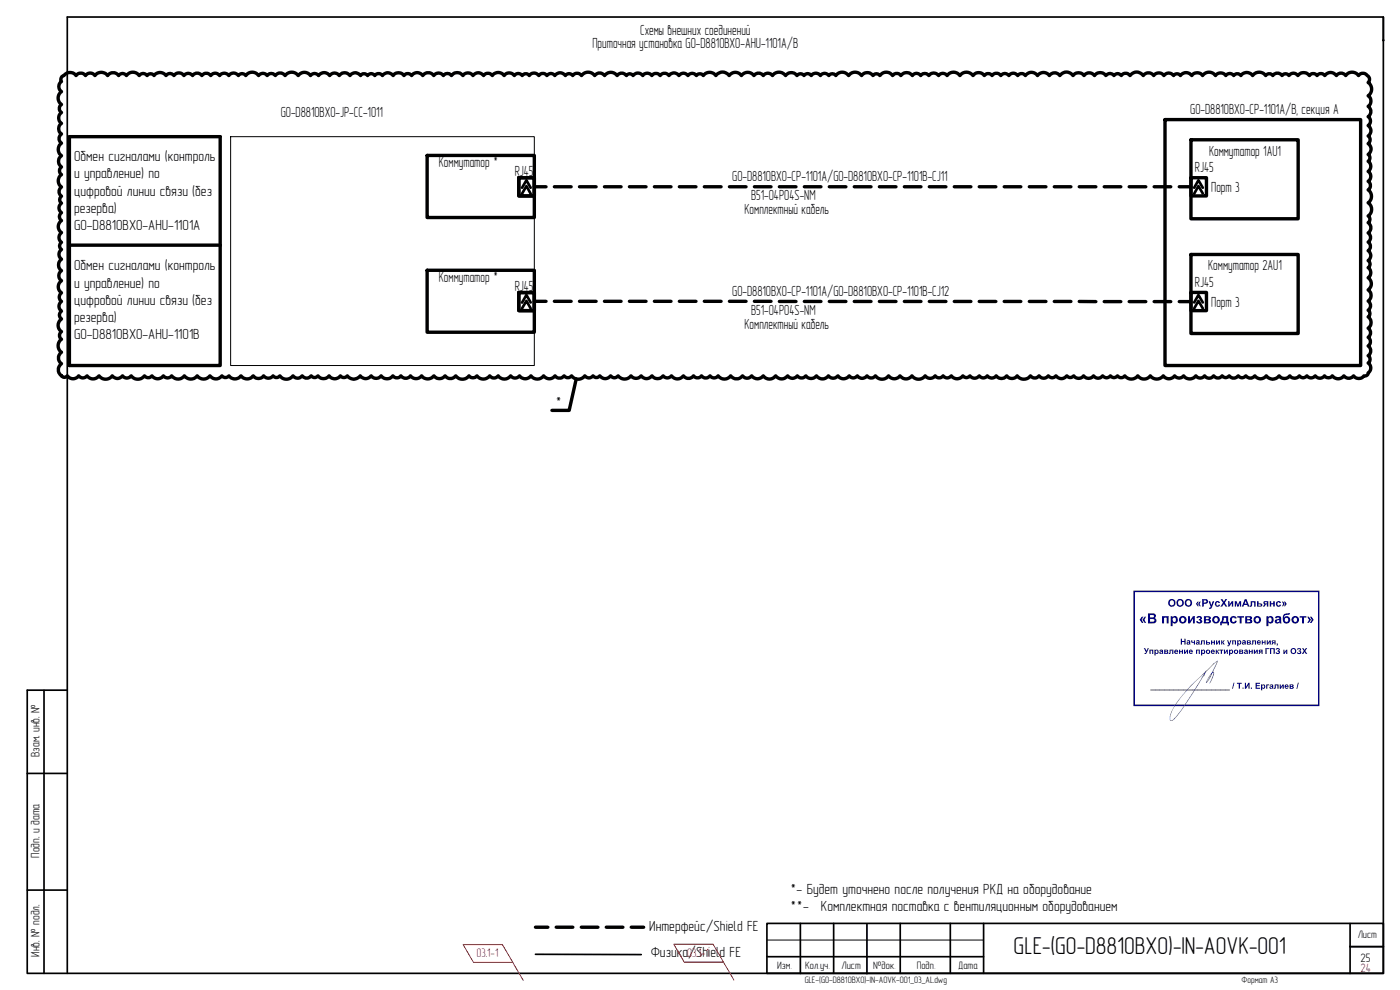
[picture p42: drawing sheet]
<svg xmlns="http://www.w3.org/2000/svg" width="420mm" height="297mm" viewBox="0 0 420 297" stroke-linecap="round" stroke-linejoin="round" font-family="sans-serif">
<defs><g id="words">
<text font-size="7.3" x="304.2" y="286.4">GLE-(G0-D8810BX0)-IN-AOVK-001</text>
<g font-size="4.4">
<text x="192.1" y="10.4">Схемы внешних соединений</text>
<text x="177.8" y="14.4">Приточная установка G0-D8810BX0-AHU-1101A/B</text>
<text x="84.3" y="35.1">G0-D8810BX0-JP-CC-1011</text>
<text x="357.2" y="34.1">G0-D8810BX0-CP-1101A/B, секция A</text>
<text x="362.8" y="46.7">Коммутатор 1AU1</text>
<text x="22.2" y="48.3">Обмен сигналами (контроль</text>
<text x="22.2" y="53.5">и управление) по</text>
<text x="131.7" y="50.1">Коммутатор *</text>
<text x="154.5" y="52.9">RJ45</text>
<text x="358.6" y="51.5">RJ45</text>
<text x="22.2" y="58.7">цифровой линии связи (без</text>
<text x="219.8" y="54.3">G0-D8810BX0-CP-1101A/G0-D8810BX0-CP-1101B-CJ11</text>
<text x="363.5" y="57.6">Порт 3</text>
<text x="22.2" y="63.9">резерва)</text>
<text x="223.4" y="64.3">Комплектный кабель</text>
<text x="225.4" y="60">B51-04P04S-NM</text>
<text x="22.2" y="68.9">G0-D8810BX0-AHU-1101A</text>
<text x="22.2" y="81.1">Обмен сигналами (контроль</text>
<text x="362.6" y="81.1">Коммутатор 2AU1</text>
<text x="22.2" y="86.3">и управление) по</text>
<text x="131.7" y="84.5">Коммутатор *</text>
<text x="154.5" y="87.4">RJ45</text>
<text x="219.8" y="88.7">G0-D8810BX0-CP-1101A/G0-D8810BX0-CP-1101B-CJ12</text>
<text x="358.6" y="86">RJ45</text>
<text x="22.2" y="91.5">цифровой линии связи (без</text>
<text x="225.4" y="94.4">B51-04P04S-NM</text>
<text x="363.5" y="92">Порт 3</text>
<text x="22.2" y="96.8">резерва)</text>
<text x="22.2" y="101.8">G0-D8810BX0-AHU-1101B</text>
<text x="223.4" y="98.7">Комплектный кабель</text>
<text x="166.8" y="122.1">*</text>
<text x="237.2" y="268.4">*- Будет уточнено после получения РКД на оборудование</text>
<text x="237.2" y="273.4">**-</text>
<text x="246.4" y="273.4">Комплектная поставка с вентиляционным оборудованием</text>
<text x="194.9" y="279.3">Интерфейс/Shield FE</text>
<text x="195.3" y="287.1">Физика/Shield FE</text>
</g>
<g font-size="3.7">
<text x="11.8" y="227.1" transform="rotate(-90 11.8 227.1)">Взам. инв. №</text>
<text x="11.8" y="257.3" transform="rotate(-90 11.8 257.3)">Подп. и дата</text>
<text x="11.8" y="287.1" transform="rotate(-90 11.8 287.1)">Инв. № подл.</text>
<text x="408.3" y="288.6">25</text>
</g>
<g font-size="3.7" fill="#f00">
<text x="143" y="287.2">03.1-1</text>
<text x="206.3" y="287.1">03.1-1</text>
<text x="408.3" y="291.8">24</text>
</g>
<g font-size="3.2">
<text x="407.5" y="281.5">Лист</text>
<text x="233.2" y="290.7">Изм.</text>
<text x="241.6" y="290.7">Кол.уч.</text>
<text x="252.6" y="290.7">Лист</text>
<text x="262.1" y="290.7">№док.</text>
<text x="275.1" y="290.7">Подп.</text>
<text x="287.6" y="290.7">Дата</text>
</g>
<g font-size="2.8">
<text x="241.5" y="294.9">GLE-(G0-D8810BX0)-IN-AOVK-001_03_AL.dwg</text>
<text x="372.6" y="294.9">Формат А3</text>
</g>
</g></defs>
<path d="M415.2 5.1v7M13.2 207.1v84.9M20.2 207.1h-12v84.9h407v-286.9h-395v286.9M8.2 232.1h12M8.2 267.1h12" fill="none" stroke="#000" stroke-width=".51"/>
<circle cx="415.2" cy="12.1" r=".22" fill="#000" stroke="#000" stroke-width=".3"/>
<!-- layer: 0 -->
<path d="M18.6 23l.4-.3a2.46 2.46 0 0 1 3.8 0 1.76 1.76 0 0 1 2.9 0 1.7 1.7 0 0 1 2.8 0 2.35 2.35 0 0 1 3.8 0 2.03 2.03 0 0 1 3.3 0 1.38 1.38 0 0 1 2.3 0 2.33 2.33 0 0 1 3.9 0 1.42 1.42 0 0 1 2.4 0 1.25 1.25 0 0 1 2 0 2.2 2.2 0 0 1 3.6 0 1.42 1.42 0 0 1 2.4 0 1.81 1.81 0 0 1 3 0 1.57 1.57 0 0 1 2.6 0 1.72 1.72 0 0 1 2.8 0 1.65 1.65 0 0 1 2.6 0 1.6 1.6 0 0 1 2.7 0 1.67 1.67 0 0 1 2.8 0 1.74 1.74 0 0 1 2.8 0 1.32 1.32 0 0 1 2.2 0 2.33 2.33 0 0 1 3.9 0 1.57 1.57 0 0 1 2.6 0 1.5 1.5 0 0 1 2.4 0 1.78 1.78 0 0 1 3 0 2.41 2.41 0 0 1 3.9 0 2.23 2.23 0 0 1 3.7 0 1.46 1.46 0 0 1 2.4 0 2.02 2.02 0 0 1 3.3 0 1.74 1.74 0 0 1 2.9 0 1.95 1.95 0 0 1 3.2 0 1.91 1.91 0 0 1 3.2 0 1.29 1.29 0 0 1 2.1 0 1.28 1.28 0 0 1 2.2 0 1.4 1.4 0 0 1 2.3 0 1.95 1.95 0 0 1 3.2 0 1.99 1.99 0 0 1 3.2 0 1.4 1.4 0 0 1 2.3 0 2.02 2.02 0 0 1 3.4 0 2.03 2.03 0 0 1 3.3 0 1.74 1.74 0 0 1 2.9 0 1.46 1.46 0 0 1 2.4 0 2.14 2.14 0 0 1 3.4 0 1.81 1.81 0 0 1 3 0 1.91 1.91 0 0 1 3.2 0 1.61 1.61 0 0 1 2.6 0 2.16 2.16 0 0 1 3.6 0 1.85 1.85 0 0 1 3 0 1.42 1.42 0 0 1 2.4 0 1.29 1.29 0 0 1 2.1 0 1.74 1.74 0 0 1 2.9 0 1.46 1.46 0 0 1 2.4 0 1.42 1.42 0 0 1 2.4 0 1.91 1.91 0 0 1 3.2 0 1.32 1.32 0 0 1 2.2 0 1.61 1.61 0 0 1 2.6 0 2.46 2.46 0 0 1 4 0 1.82 1.82 0 0 1 2.9 0 2.31 2.31 0 0 1 3.8 0 1.72 1.72 0 0 1 2.8 0 1.17 1.17 0 0 1 2 0 1.78 1.78 0 0 1 2.9 0 1.63 1.63 0 0 1 2.7 0 1.55 1.55 0 0 1 2.5 0 1.61 1.61 0 0 1 2.6 0 1.81 1.81 0 0 1 3.1 0 1.63 1.63 0 0 1 2.7 0 1.53 1.53 0 0 1 2.5 0 1.25 1.25 0 0 1 2.1 0 2.31 2.31 0 0 1 3.7 0 2.4 2.4 0 0 1 4 0 2.23 2.23 0 0 1 3.7 0 2.31 2.31 0 0 1 3.8 0 1.72 1.72 0 0 1 2.8 0 1.67 1.67 0 0 1 2.7 0 2.41 2.41 0 0 1 4 0 2.1 2.1 0 0 1 3.4 0 1.29 1.29 0 0 1 2.1 0 1.28 1.28 0 0 1 2.2 0 1.67 1.67 0 0 1 2.7 0 1.53 1.53 0 0 1 2.6 0 1.25 1.25 0 0 1 2 0 2.33 2.33 0 0 1 3.9 0 2.37 2.37 0 0 1 3.9 0 2.1 2.1 0 0 1 3.4 0 1.25 1.25 0 0 1 2.1 0 2.29 2.29 0 0 1 3.8 0 1.5 1.5 0 0 1 2.4 0 2.14 2.14 0 0 1 3.5 0 1.49 1.49 0 0 1 2.5 0 1.5 1.5 0 0 1 2.5 0 1.78 1.78 0 0 1 2.9 0 1.53 1.53 0 0 1 2.5 0 2.33 2.33 0 0 1 3.9 0 2.41 2.41 0 0 1 3.9 0 2.06 2.06 0 0 1 3.4 0 1.44 1.44 0 0 1 2.3 0 1.61 1.61 0 0 1 2.7 0 1.46 1.46 0 0 1 2.4 0 1.6 1.6 0 0 1 2.6 0 1.4 1.4 0 0 1 2.3 0 2.19 2.19 0 0 1 3.7 0 2.16 2.16 0 0 1 3.5 0 1.93 1.93 0 0 1 3.2 0 2.4 2.4 0 0 1 3.9 0 2.03 2.03 0 0 1 3.3 0 1.93 1.93 0 0 1 3.2 0 2.1 2.1 0 0 1 3.4 0 1.46 1.46 0 0 1 2.4 0 1.32 1.32 0 0 1 2.2 0 1.61 1.61 0 0 1 2.6 0 2.4 2.4 0 0 1 4 0 1.93 1.93 0 0 1 3.1 0 1.85 1.85 0 0 1 3.1 0 1.78 1.78 0 0 1 2.9 0 1.21 1.21 0 0 1 2 0 2.1 2.1 0 0 1 3.5 0 1.95 1.95 0 0 1 3.2 0 2.37 2.37 0 0 1 3.9 0 1.89 1.89 0 0 1 3.1 0 1.42 1.42 0 0 1 2.3 0 1.33 1.33 0 0 1 2.2 0 2.12 2.12 0 0 1 3.5 0 2.41 2.41 0 0 1 4 0 1.29 1.29 0 0 1 2.1 0 1.72 1.72 0 0 1 2.8 0 1.25 1.25 0 0 1 2 0 1.6 1.6 0 0 1 2.7 0 2.14 2.14 0 0 1 3.5 0 1.4 1.4 0 0 1 2.3 0 1.44 1.44 0 0 1 2.3 0 2.08 2.08 0 0 1 3.5 0 1.72 1.72 0 0 1 2.8 0 2.33 2.33 0 0 1 3.8 0 1.79 1.79 0 0 1 3 .3 1.28 1.28 0 0 1-.1 1.8 2.4 2.4 0 0 1 0 3.9 1.91 1.91 0 0 1 0 3.2 1.89 1.89 0 0 1 0 3.1 1.6 1.6 0 0 1 0 2.7 1.87 1.87 0 0 1 0 3.1 1.4 1.4 0 0 1 0 2.3 1.94 1.94 0 0 1 0 3.2 1.21 1.21 0 0 1 0 2.1 1.85 1.85 0 0 1 0 3 1.77 1.77 0 0 1 0 3 1.57 1.57 0 0 1 0 2.6 2.33 2.33 0 0 1 0 3.8 2.4 2.4 0 0 1 0 4 1.17 1.17 0 0 1 0 2 1.89 1.89 0 0 1 0 3.1 1.67 1.67 0 0 1 0 2.7 1.57 1.57 0 0 1 0 2.6 1.77 1.77 0 0 1 0 3 1.24 1.24 0 0 1 0 2.1 1.85 1.85 0 0 1 0 3 2.19 2.19 0 0 1 0 3.7 2.02 2.02 0 0 1 0 3.3 1.67 1.67 0 0 1 0 2.8 1.17 1.17 0 0 1 0 2 2.06 2.06 0 0 1 0 3.4 1.67 1.67 0 0 1 0 2.7 1.57 1.57 0 0 1 0 2.6 1.78 1.78 0 0 1 0 2.9 1.32 1.32 0 0 1 0 2.2 1.92 1.92 0 0 1 0 3.1 .95 .95 0 0 1-1.2 .8 1.93 1.93 0 0 1-3.2 0 1.84 1.84 0 0 1-2.9 0 2.14 2.14 0 0 1-3.5 0 1.44 1.44 0 0 1-2.3 0 1.72 1.72 0 0 1-2.8 0 1.55 1.55 0 0 1-2.5 0 1.4 1.4 0 0 1-2.3 0 1.76 1.76 0 0 1-2.8 0 2.01 2.01 0 0 1-3.2 0 2.33 2.33 0 0 1-3.9 0 2.1 2.1 0 0 1-3.4 0 1.69 1.69 0 0 1-2.7 0 1.4 1.4 0 0 1-2.3 0 1.69 1.69 0 0 1-2.7 0 1.29 1.29 0 0 1-2.1 0 1.59 1.59 0 0 1-2.6 0 1.63 1.63 0 0 1-2.7 0 1.61 1.61 0 0 1-2.6 0 2.29 2.29 0 0 1-3.7 0 1.69 1.69 0 0 1-2.7 0 2.06 2.06 0 0 1-3.4 0 2.43 2.43 0 0 1-3.9 0 2.31 2.31 0 0 1-3.7 0 2.43 2.43 0 0 1-3.9 0 1.38 1.38 0 0 1-2.2 0 1.29 1.29 0 0 1-2.2 0 1.44 1.44 0 0 1-2.3 0 1.67 1.67 0 0 1-2.7 0 1.82 1.82 0 0 1-3 0 1.82 1.82 0 0 1-3 0 1.31 1.31 0 0 1-2 0 1.99 1.99 0 0 1-3.3 0 1.4 1.4 0 0 1-2.3 0 1.72 1.72 0 0 1-2.8 0 1.63 1.63 0 0 1-2.6 0 2.46 2.46 0 0 1-3.9 0 1.93 1.93 0 0 1-3.2 0 1.97 1.97 0 0 1-3.1 0 1.65 1.65 0 0 1-2.7 0 1.46 1.46 0 0 1-2.4 0 1.72 1.72 0 0 1-2.8 0 1.29 1.29 0 0 1-2.1 0 2.14 2.14 0 0 1-3.5 0 1.5 1.5 0 0 1-2.5 0 1.48 1.48 0 0 1-2.3 0 1.86 1.86 0 0 1-3 0 2.46 2.46 0 0 1-4 0 2.2 2.2 0 0 1-3.6 0 2.1 2.1 0 0 1-3.4 0 2.41 2.41 0 0 1-4 0 1.59 1.59 0 0 1-2.5 0 1.74 1.74 0 0 1-2.9 0 1.5 1.5 0 0 1-2.5 0 2.06 2.06 0 0 1-3.3 0 1.76 1.76 0 0 1-2.9 0 2.2 2.2 0 0 1-3.6 0 1.97 1.97 0 0 1-3.1 0 1.63 1.63 0 0 1-2.6 0 1.74 1.74 0 0 1-2.9 0 2.2 2.2 0 0 1-3.6 0 2.27 2.27 0 0 1-3.7 0 2.14 2.14 0 0 1-3.5 0 1.67 1.67 0 0 1-2.8 0 2.22 2.22 0 0 1-3.5 0 2.31 2.31 0 0 1-3.8 0 1.46 1.46 0 0 1-2.4 0 1.63 1.63 0 0 1-2.6 0 1.48 1.48 0 0 1-2.3 0 1.9 1.9 0 0 1-3.1 0 2.2 2.2 0 0 1-3.6 0 1.55 1.55 0 0 1-2.5 0 2.07 2.07 0 0 1-3.3 0 1.99 1.99 0 0 1-3.3 0 1.9 1.9 0 0 1-3 0 2.39 2.39 0 0 1-3.9 0 1.36 1.36 0 0 1-2.2 0 1.99 1.99 0 0 1-3.3 0 1.27 1.27 0 0 1-2 0 1.5 1.5 0 0 1-2.5 0 2.46 2.46 0 0 1-4 0 1.42 1.42 0 0 1-2.2 0 1.69 1.69 0 0 1-2.7 0 2.1 2.1 0 0 1-3.4 0 2.35 2.35 0 0 1-3.9 0 2.1 2.1 0 0 1-3.4 0 1.65 1.65 0 0 1-2.7 0 2.27 2.27 0 0 1-3.7 0 1.59 1.59 0 0 1-2.5 0 2.39 2.39 0 0 1-3.9 0 1.48 1.48 0 0 1-2.3 0 2.46 2.46 0 0 1-4 0 2.01 2.01 0 0 1-3.2 0 2.07 2.07 0 0 1-3.4 0 2.29 2.29 0 0 1-3.7 0 2.07 2.07 0 0 1-3.3 0 1.8 1.8 0 0 1-2.9 0 1.52 1.52 0 0 1-2.4 0 2.18 2.18 0 0 1-3.5 0 1.86 1.86 0 0 1-3 0 1.99 1.99 0 0 1-3.3 0 2.37 2.37 0 0 1-3.9 0 1.31 1.31 0 0 1-2 0 2.06 2.06 0 0 1-3.4 0 2.07 2.07 0 0 1-3.4 0 1.27 1.27 0 0 1-2 0 1.69 1.69 0 0 1-2.7 0 1.67 1.67 0 0 1-2.8 0 2.41 2.41 0 0 1-3.9 0 1.27 1.27 0 0 1-2 0 1.76 1.76 0 0 1-2.9 0 1.93 1.93 0 0 1-3.1 0 2.29 2.29 0 0 1-3.7 0 2.2 2.2 0 0 1-3.6 0 1.36 1.36 0 0 1-2.1 0 2.2 2.2 0 0 1-3.6 0 2.35 2.35 0 0 1-3.8 0 2.39 2.39 0 0 1-3.9 0 2.35 2.35 0 0 1-3.8 0 1.55 1.55 0 0 1-2.5 0 2.1 2.1 0 0 1-3.4 0 1.42 1.42 0 0 1-2.3 0 2.46 2.46 0 0 1-3.9 0 1.57 1.57 0 0 1-2.6 0 1.89 1.89 0 0 1-3.1 0 2.46 2.46 0 0 1-4 0 2.2 2.2 0 0 1-3.6 0 1.55 1.55 0 0 1-2.5 0 2.1 2.1 0 0 1-3.4 0 1.2 1.2 0 0 1-2.1-.3 2.25 2.25 0 0 1 .4-3.4 2.1 2.1 0 0 1 0-3.4 2.37 2.37 0 0 1 0-3.9 1.4 1.4 0 0 1 0-2.3 2.29 2.29 0 0 1 0-3.8 1.42 1.42 0 0 1 0-2.4 1.74 1.74 0 0 1 0-2.8 1.57 1.57 0 0 1 0-2.6 2.19 2.19 0 0 1 0-3.7 1.81 1.81 0 0 1 0-3 2.1 2.1 0 0 1 0-3.4 1.78 1.78 0 0 1 0-2.9 1.28 1.28 0 0 1 0-2.2 1.78 1.78 0 0 1 0-2.9 2.15 2.15 0 0 1 0-3.6 1.42 1.42 0 0 1 0-2.4 1.74 1.74 0 0 1 0-2.9 1.25 1.25 0 0 1 0-2 1.67 1.67 0 0 1 0-2.8 2.27 2.27 0 0 1 0-3.7 1.4 1.4 0 0 1 0-2.3 2.06 2.06 0 0 1 0-3.4 2.31 2.31 0 0 1 0-3.7 1.67 1.67 0 0 1 0-2.8 1.91 1.91 0 0 1 0-3.2 1.99 1.99 0 0 1 0-3.2 1.46 1.46 0 0 1 0-2.4 2.33 2.33 0 0 1 0-3.9 1.85 1.85 0 0 1 0-3l-.3-.7zM349.6 35.9h58.7v73.8h-58.7zM20.8 41h45.3M128.2 46.6h32.2v18.7h-32.2zM357.4 41.9h32.2v23.7h-32.2zM20.8 73.6h45.3M357.4 76.4h32.2v23.7h-32.2zM128.2 81.1h32.2v18.6h-32.2zM172.9 113.7l-2.1 9.4h-5.1" fill="none" stroke="#000" stroke-width="1"/>
<g fill="none" stroke="#000" stroke-width="1">
<path d="M20.8 41v68.7h45.3v-68.7M155.7 53.3h4.7v5.5h-4.7zM160.4 56h3.5M166.4 56h5M173.9 56h5M181.4 56h5M188.9 56h5M196.4 56h5M203.9 56h5M211.4 56h5M218.9 56h5M226.4 56h5"/>
<path d="M233.9 56h5M241.4 56h5M248.9 56h5M256.4 56h5M263.9 56h5M271.4 56h5M278.9 56h5M286.4 56h5M293.9 56h5M301.4 56h5M308.9 56h5M316.4 56h5"/>
<path d="M323.9 56h5M331.4 56h5M338.9 56h5M346.4 56h5M353.9 56h3.5M357.4 53.3h4.7v5.5h-4.7zM155.7 87.8h4.7v5.4h-4.7zM160.4 90.4h3.5M166.4 90.4h5M173.9 90.4h5M181.4 90.4h5M188.9 90.4h5"/>
<path d="M196.4 90.4h5M203.9 90.4h5M211.4 90.4h5M218.9 90.4h5M226.4 90.4h5M233.9 90.5h5M241.4 90.5h5M248.9 90.5h5M256.4 90.5h5M263.9 90.5h5M271.4 90.5h5M278.9 90.5h5"/>
<path d="M286.4 90.5h5M293.9 90.5h5M301.4 90.5h5M308.9 90.5h5M316.4 90.5h5M323.9 90.5h5M331.4 90.5h5M338.9 90.5h5M346.4 90.5h5M353.9 90.5h3.5M357.4 87.7h4.7v5.5h-4.7zM160.7 278.2h3.7"/>
<path d="M166.9 278.2h5M174.5 278.2h5M181.9 278.2h5M189.4 278.2h3.8"/>
</g>
<path d="M156.7 58.1l1.3-2.3 1.3 2.3M156.7 56.3l1.3-2.2 1.3 2.2M358.4 56.3l1.3-2.2 1.3 2.2M361 58.1l-1.3-2.3-1.3 2.3M156.7 92.5l1.3-2.2 1.3 2.2M159.3 90.7l-1.3-2.2-1.3 2.3M358.4 92.5l1.3-2.2 1.3 2.2M358.4 90.7l1.3-2.2 1.3 2.2" fill="none" stroke="#000" stroke-width=".8"/>
<path d="M160.7 286.3l31.7 .1" fill="none" stroke="#000" stroke-width=".51"/>
<!-- layer: 0 -->
<path d="M69.2 41h91.2v68.7h-91.2zM230.2 282.1h65" fill="none" stroke="#000" stroke-width=".3"/>
<path d="M230.2 277.1h185v14.9h-185zM240.2 277.1v15M250.2 277.1v14.9M260.2 277.2v15M270.2 277.1v14.9M285.2 277.1v14.9M295.2 277.1v14.9M405.2 277.1v15M230.2 287h65" fill="none" stroke="#000" stroke-width=".51"/>
<path d="M405.2 284h10" fill="none" stroke="#000" stroke-width=".59"/>
<path d="M340.4 177.4h55.4v34.2h-55.4z" fill="none" stroke="#000080" stroke-width=".45"/>
<g fill="#000080">
<path d="M342.7 185h.5l-.6 1 .6 .9h-.5l-.7-.9zM343.5 185h.5l-.6 1 .6 .9h-.5l-.6-.9zM344.5 184h1.2a.8 .8 0 0 1 1.1 .4 .8 .8 0 0 1-.3 1 .89 .89 0 0 1 .5 1.3 .89 .89 0 0 1-1.3 .3h-1.2zM345.1 184.5v.7a.88 .88 0 0 0 1.2-.3 .86 .86 0 0 0-1.2-.4zM345.1 185.7v.8h.9a.44 .44 0 0 0 .4-.6 .44 .44 0 0 0-.6-.2zM348.8 184.9h1.9v2.1h-.6v-1.7h-.8v1.7h-.5zM351.3 184.9h.6v.3a1.03 1.03 0 0 1 1.5 0 1.03 1.03 0 0 1-.1 1.5 .84 .84 0 0 1-1.4 .1v1.1h-.6zM352.1 185.4a.63 .63 0 0 0-.2 .9 .63 .63 0 0 0 .9 .2 .63 .63 0 0 0 .1-.9 .63 .63 0 0 0-.8-.2zM353.8 186a1.15 1.15 0 0 1 2.3 0 1.15 1.15 0 0 1-2.3 0zM354.6 185.5a.66 .66 0 0 0 0 1 .66 .66 0 0 0 1-.2 .66 .66 0 0 0-.4-1zM356.6 184.9h.5v1.3l.9-1.3h.6v2.1h-.6v-1.3l-.9 1.3h-.5zM359.3 185a.74 .74 0 0 1 1-.2 .74 .74 0 0 1 .2 1.1h-.2a.62 .62 0 0 1 .5 .9 .62 .62 0 0 1-.9 .3l-.5-.1-.5-.5 .6-.1 .3 .3 .4-.1v-.3l-.4-.2 .1-.3a.28 .28 0 0 0 .3-.3 .28 .28 0 0 0-.3-.3l-.4 .3-.5-.1zM361.3 184.9h1.3a.59 .59 0 0 1 .7 .2 .59 .59 0 0 1 0 .7l-.3 .1a.58 .58 0 0 1 .4 .7 .58 .58 0 0 1-.7 .4h-1.4zM361.9 185.2v.6l.9-.2-.1-.3zM361.9 186.1v.6l.9-.2-.1-.3zM363.8 186a1.15 1.15 0 0 1 2.3 0 1.15 1.15 0 0 1-2.3 0zM364.5 185.5a.66 .66 0 0 0 0 1 .66 .66 0 0 0 1-.2 .66 .66 0 0 0-.4-1zM366.8 184.9h1.8l.2 2.7h-.4v-.6h-1.7v.6h-.5v-1a1.48 1.48 0 0 0 .6-1.7zM367.3 185.3l-.3 1.3h1v-1.3zM369.4 185.1a1.06 1.06 0 0 1 1.8 .4l-.6 .1-.1-.2a.56 .56 0 0 0-.7 .1 .56 .56 0 0 0-.1 .7l.5 .4 .4-.4 .6 .1a1.12 1.12 0 0 1-1.7 .6 1.12 1.12 0 0 1-.1-1.8zM371.3 184.9h2v.4h-.7v1.7h-.5v-1.7h-.8zM373.7 184.9h1.3a.59 .59 0 0 1 .6 .2 .59 .59 0 0 1 .1 .7l-.3 .1a.58 .58 0 0 1 .4 .7 .58 .58 0 0 1-.7 .4h-1.4zM374.3 185.2v.6l.9-.2-.1-.3zM374.3 186.1v.6l.9-.2-.1-.3zM376.2 186a1.15 1.15 0 0 1 2.3 0 1.15 1.15 0 0 1-2.3 0zM376.9 185.5a.66 .66 0 0 0 0 1 .66 .66 0 0 0 1-.2 .66 .66 0 0 0-.4-1zM380.1 184.9h.5v.3a1.03 1.03 0 0 1 1.5 0 1.03 1.03 0 0 1-.1 1.5 .84 .84 0 0 1-1.3 .1v1.1h-.6zM380.8 185.4a.63 .63 0 0 0-.1 .9 .63 .63 0 0 0 .8 .2 .63 .63 0 0 0 .2-.9 .63 .63 0 0 0-.9-.2zM382.9 185a.94 .94 0 0 1 1-.2 .94 .94 0 0 1 .6 .9l.1 1.3h-.5l-.1-.2a.73 .73 0 0 1-1.3 .1 .73 .73 0 0 1 .7-1.1l.5-.2a.4 .4 0 0 0-.3-.4 .4 .4 0 0 0-.5 .3l-.5-.1zM383.3 186.2l-.2 .2a.44 .44 0 0 0 .6 .2 .44 .44 0 0 0 .2-.6zM385.3 184.4l.6-.3 1.2-.1-.1 .4-.7 .1a.76 .76 0 0 0-.9 .9 1.1 1.1 0 0 1 1.6 0 1.1 1.1 0 0 1-.2 1.6 1.1 1.1 0 0 1-1.6-.3 2.56 2.56 0 0 1 .1-2.3zM385.6 186a.59 .59 0 0 0 1.1 0 .59 .59 0 0 0-1.1 0zM387.6 186a1.15 1.15 0 0 1 2.3 0 1.15 1.15 0 0 1-2.3 0zM388.3 185.5a.66 .66 0 0 0 0 1 .66 .66 0 0 0 1-.2 .66 .66 0 0 0-.4-1zM390.1 184.9h2v.4h-.7v1.7h-.6v-1.7h-.7zM393.1 185h.5l.7 1-.7 .9h-.5l.6-.9zM392.3 185h.5l.6 1-.6 .9h-.5l.6-.9z"/>
<path d="M354.4 191.6h.3v.7h.7v-.7h.4v1.8h-.4v-.8h-.7v.8h-.3zM356.2 192.2a.56 .56 0 0 1 .6-.1 .56 .56 0 0 1 .4 .5l.1 .8-.4-.1a.42 .42 0 0 1-.6 .1 .42 .42 0 0 1-.1-.6l.7-.3-.2-.1-.6 .1zM356.5 192.9v.2l.2 .1 .2-.4zM357.5 192.1h.3l.1 .5 .2 .1h.2v-.6h.3v1.3h-.3v-.5a.58 .58 0 0 1-.7-.1 .58 .58 0 0 1-.1-.7zM359 192.2a.56 .56 0 0 1 .6-.1 .56 .56 0 0 1 .4 .5l.1 .8-.4-.1a.42 .42 0 0 1-.6 .1 .42 .42 0 0 1-.1-.6l.7-.3-.2-.1-.6 .1zM359.3 192.9v.2l.2 .1 .2-.4zM360.5 192.1h1.1v1.3h-.3v-1h-.5l-.1 .9-.5 .1v-.3h.2zM361.9 192.1h.4v.5l.8 .2v.5l-1.2 .1zM362.3 192.9v.3l.5-.1zM363.5 192.1h.3v.5h.5v-.5h.3v1.3h-.3v-.5h-.5v.5h-.3zM365 192.1h.3v.8l.5-.8h.3v1.3h-.3v-.8l-.5 .8h-.3zM366.5 192.1h.3v.5l.4-.4 .3-.1-.4 .6 .5 .7h-.4l-.4-.5v.5h-.3zM368.3 192.1h.3l.3 .9 .3-.9h.4l-.9 1.8h-.3l-.1-.3 .5-.2zM369.8 192.1h1.1v1.3h-.3v-1h-.5v1h-.3zM371.3 192.1h.3v.2a.58 .58 0 0 1 .8 .1 .58 .58 0 0 1 0 .7 .58 .58 0 0 1-.8 .1v.7h-.3zM371.6 192.8a.35 .35 0 0 0 .7 0 .35 .35 0 0 0-.7 0zM372.9 192.2a.56 .56 0 0 1 .6-.1 .56 .56 0 0 1 .4 .5v.8l-.3-.1a.42 .42 0 0 1-.7 .1 .42 .42 0 0 1 0-.6l.6-.3-.1-.1-.6 .1zM373.1 192.9v.2l.3 .1 .1-.4zM374.2 192.1l1.1 .1v1.1l-1.1 .1zM374.5 192.3v.3l.6-.1zM374.5 192.9v.3l.6-.1zM375.8 192.1h1.2v1.3h-.4v-1h-.4l-.1 .9-.5 .1v-.3h.2zM377.4 192.3a.62 .62 0 0 1 .7-.1 .62 .62 0 0 1 .3 .7h-.8l.2 .3 .6-.2a.65 .65 0 0 1-1 .3 .65 .65 0 0 1 0-1zM377.6 192.4v.2h.5l-.2-.2zM378.7 192.1h.3v.5h.5v-.5h.3v1.3h-.3v-.5h-.5v.5h-.3zM380.2 192.1h.3v.8l.5-.8h.4v1.3h-.4v-.8l-.5 .8h-.3zM381.7 192.3l1.1-.2v1.3h-.3v-.5l-.6 .5h-.4l.5-.6-.4-.2zM382 192.4v.2l.5 .1v-.4zM383.1 193.1h.4v.4l-.3 .3z"/>
<path d="M343.3 194.4h.4l.4 .9 .3-.9h.4l-1 1.8h-.3v-.3l.4-.2zM345 194.9h1.1v1.3h-.3v-1h-.5v1h-.3zM346.5 194.9h.3v.2a.58 .58 0 0 1 .8 .1 .58 .58 0 0 1 0 .7 .58 .58 0 0 1-.8 .1v.7h-.3zM346.8 195.6a.35 .35 0 0 0 .7 0 .35 .35 0 0 0-.7 0zM348.1 195a.56 .56 0 0 1 .6-.1 .56 .56 0 0 1 .3 .5l.1 .8-.4-.1a.42 .42 0 0 1-.6 .1 .42 .42 0 0 1 0-.6l.6-.3-.1-.1-.7 .1zM348.3 195.7v.2l.3 .1 .1-.4zM349.4 194.9l1.1 .1v1.1l-1.1 .1zM349.7 195.1v.3l.5-.1zM349.7 195.7v.3l.6-.1zM351 194.9h1.1v1.3h-.3v-1h-.5v.9l-.5 .1v-.3h.2zM352.6 195.1a.62 .62 0 0 1 .7-.1 .62 .62 0 0 1 .3 .7h-.9l.2 .3 .7-.2a.65 .65 0 0 1-1 .3 .65 .65 0 0 1 0-1zM352.8 195.2l-.1 .2h.5l-.1-.2zM353.9 194.9h.3v.5h.5v-.5h.3v1.3h-.3v-.5h-.5v.5h-.3zM355.4 194.9h.3v.8l.5-.8h.3v1.3h-.3v-.8l-.5 .8h-.3zM357 195.1a.62 .62 0 0 1 .7-.1 .62 .62 0 0 1 .3 .7h-.9l.3 .3 .6-.2a.65 .65 0 0 1-1 .3 .65 .65 0 0 1 0-1zM357.2 195.2l-.1 .2h.6l-.2-.2zM358.9 194.9h1.2v1.3h-.3v-1h-.5v1h-.4zM360.5 194.9h.3v.2a.58 .58 0 0 1 .7 .1 .58 .58 0 0 1 .1 .7 .58 .58 0 0 1-.8 .1v.7h-.3zM360.8 195.6a.35 .35 0 0 0 .7 0 .35 .35 0 0 0-.7 0zM361.9 195.6a.67 .67 0 0 1 1.3 0 .67 .67 0 0 1-1.3 0zM362.2 195.6a.4 .4 0 0 0 .8 0 .4 .4 0 0 0-.8 0zM363.6 195.1a.62 .62 0 0 1 .7-.1 .62 .62 0 0 1 .3 .7h-.9l.3 .3 .6-.2a.65 .65 0 0 1-1 .3 .65 .65 0 0 1 0-1zM363.8 195.2l-.1 .2h.6l-.2-.2zM364.9 194.9h.3v.5l.3-.4 .4-.1-.4 .6 .4 .7h-.3l-.4-.5v.5h-.3zM366 194.9h1.1v.3h-.4v1h-.3v-1h-.4zM367.3 194.9h.4v.8l.5-.8h.3v1.3h-.3v-.8l-.5 .8h-.4zM368.8 194.9h.4v.2a.58 .58 0 0 1 .7 .1 .58 .58 0 0 1 .1 .7 .58 .58 0 0 1-.8 .1v.7h-.4zM369.2 195.6a.35 .35 0 0 0 .7 0 .35 .35 0 0 0-.7 0zM370.3 195.6a.67 .67 0 0 1 1.3 0 .67 .67 0 0 1-1.3 0zM370.6 195.6a.4 .4 0 0 0 .8 0 .4 .4 0 0 0-.8 0zM371.9 194.9l1.1 .1v1.1l-1.1 .1zM372.2 195.1v.3l.5-.1zM372.2 195.7v.3l.6-.1zM373.5 195a.56 .56 0 0 1 .6-.1 .56 .56 0 0 1 .4 .5v.8l-.3-.1a.42 .42 0 0 1-.7 .1 .42 .42 0 0 1 0-.6l.6-.3-.1-.1-.6 .1zM373.7 195.7v.2l.3 .1 .1-.4zM374.8 194.9h.3v.5h.5v-.5h.4v1.3h-.4v-.5h-.5v.5h-.3zM376.3 194.9h.3v.8l.5-.8h.4v1.3h-.4v-.8l-.5 .8h-.3zM377.8 195.1l1.1-.2v1.3h-.3v-.5l-.6 .5h-.4l.5-.6-.3-.2zM378.2 195.2v.2l.4 .1v-.4z"/>
<path d="M379.7 194.5h1.2v.3h-.8v1.4h-.4zM381.1 194.5h1.5v1.7h-.4v-1.4h-.7v1.4h-.4zM383 194.6a.55 .55 0 0 1 .8-.2 .55 .55 0 0 1 .1 .8l-.1 .1a.59 .59 0 0 1 .1 .9 .59 .59 0 0 1-.9 0l-.2-.4 .3-.1a.32 .32 0 0 0 .4 .3 .32 .32 0 0 0 .2-.4l-.3-.1 .3-.7-.9 .1zM385.2 194.9h.3v.8l.5-.8h.3v1.3h-.3v-.8l-.5 .8h-.3zM387.3 195.3a.9 .9 0 0 1 1.8 0 .9 .9 0 0 1-1.8 0zM387.7 195.4a.55 .55 0 0 0 1.1 0 .55 .55 0 0 0-1.1 0zM389.4 194.6a.55 .55 0 0 1 .8-.2 .55 .55 0 0 1 .1 .8l-.1 .1a.59 .59 0 0 1 .1 .9 .59 .59 0 0 1-.9 0l-.2-.4 .3-.1a.32 .32 0 0 0 .4 .3 .32 .32 0 0 0 .2-.4l-.4-.1 .4-.7-.9 .1zM390.7 194.5h.5l.3 .5 .4-.5h.4l-.6 .8 .6 .9h-.4l-.4-.6-.4 .6h-.4l.6-.9z"/>
<path d="M345.2 206.9h1.5v.2h-1.5zM346.6 206.9h1.5v.2h-1.5zM348 206.9h1.5v.2h-1.5zM349.4 206.9h1.5v.2h-1.5zM350.8 206.9h1.5v.2h-1.5zM352.2 206.9h1.5v.2h-1.5zM353.6 206.9h1.5v.2h-1.5zM355 206.9h1.5v.2h-1.5zM356.4 206.9h1.5v.2h-1.5zM357.8 206.9h1.5v.2h-1.5zM359.2 206.9h1.5v.2h-1.5zM360.6 206.9h1.5v.2h-1.5zM362 206.9h1.5v.2h-1.5zM363.4 206.9h1.5v.2h-1.5zM364.8 206.9h1.5v.2h-1.5zM366.2 206.9h1.5v.2h-1.5zM367.6 206.9h1.5v.2h-1.5zM370.2 204.8h.3l-.5 1.9h-.2zM371.2 204.9h1.5v.3h-.6v1.4h-.3v-1.4h-.6zM372.9 206.3h.3v.3h-.3zM373.6 204.9h.3v1.2l.8-1.2h.3v1.7h-.3v-1.1l-.7 1.1h-.4zM375.4 206.3h.3v.3h-.3zM376.8 204.9h1.3v.3h-.9v.4h.9v.3h-.9v.4h1v.3h-1.4zM378.5 205.4h.3v.1a.59 .59 0 0 1 .8 .1 .59 .59 0 0 1 0 .8 .59 .59 0 0 1-.8 .1v.6h-.3zM378.8 206a.35 .35 0 0 0 .7 0 .35 .35 0 0 0-.7 0zM380 205.4h.9v.2h-.6v1h-.3zM381.1 205.5a.57 .57 0 0 1 .6-.2 .57 .57 0 0 1 .4 .5l.1 .8-.4-.1a.43 .43 0 0 1-.6 .1 .43 .43 0 0 1-.1-.6l.7-.2-.2-.2-.6 .1zM381.4 206.1v.3h.2l.2-.4zM382.6 205.4h1.1v1.2h-.3v-1h-.5l-.1 .9-.5 .1v-.2h.2zM384.1 205.4h.3v.8l.5-.8h.4v1.2h-.4v-.8l-.5 .8h-.3zM385.7 205.5a.63 .63 0 0 1 .7-.1 .63 .63 0 0 1 .3 .7h-.8l.2 .3 .6-.1a.66 .66 0 0 1-1 .2 .66 .66 0 0 1 0-1zM385.9 205.7v.2h.5l-.2-.3zM387 205.4h1.1l.1 1.2h-1.2zM387.4 205.6v.3l.5-.1zM387.4 206.1v.3l.5-.1zM389.5 204.8h.3l-.5 1.9h-.2z"/>
<path d="M350.6 180.9a1.15 1.15 0 0 1 2.3 0 1.15 1.15 0 0 1-2.3 0zM351.2 180.3a.71 .71 0 0 0 0 1.1 .71 .71 0 0 0 1.1-.2 .7 .7 0 0 0-.1-.9 .7 .7 0 0 0-1 0zM353.1 180.9a1.15 1.15 0 0 1 2.3 0 1.15 1.15 0 0 1-2.3 0zM353.7 180.3a.71 .71 0 0 0 0 1.1 .71 .71 0 0 0 1.1-.2 .7 .7 0 0 0-.2-.9 .7 .7 0 0 0-.9 0zM355.5 180.9a1.15 1.15 0 0 1 2.3 0 1.15 1.15 0 0 1-2.3 0zM356.2 180.3a.71 .71 0 0 0-.1 1.1 .71 .71 0 0 0 1.1-.2 .7 .7 0 0 0-.1-.9 .7 .7 0 0 0-.9 0zM359.4 180.5h.4l-.4 .7 .4 .7h-.4l-.5-.7zM360 180.5h.4l-.4 .7 .4 .7h-.4l-.5-.7zM360.8 179.8h.7a.75 .75 0 0 1 1 .6 .75 .75 0 0 1-.9 .8h-.3v.8h-.5zM361.3 180.1v.7h.5a.31 .31 0 0 0 .3-.3 .31 .31 0 0 0-.3-.3zM362.7 180.4h.5l.4 1.1 .4-1.1h.4l-.8 2-.3 .3h-.4l-.1-.4h.4l.1-.3zM364.8 180.6a.8 .8 0 0 1 1.3 .3h-.4l-.2-.2a.45 .45 0 0 0-.5 .6 .45 .45 0 0 0 .7 .2h.5a.84 .84 0 0 1-1.3 .4 .84 .84 0 0 1-.1-1.3zM366.3 179.8h.5l.5 .7 .5-.7h.5l-.7 1.1 .8 1.1h-.6l-.5-.8-.5 .8h-.6l.8-1.2zM368.6 180.4h.4v1l.7-1h.4v1.6h-.4v-1l-.7 1h-.4zM370.6 180.4h.5l.4 1.1 .4-1.1h.6v1.6h-.4v-1.1l-.4 1.1h-.4l-.4-1.1v1.1h-.3zM373.6 179.8h.5l.9 2.2h-.5l-.2-.5h-.9l-.2 .5h-.5zM373.8 180.3l-.3 .8h.6zM375.3 180.4h1.5v1.6h-.4v-1.3h-.6l-.1 1.2-.7 .1v-.3l.3-.1zM377.3 180.4h.4v.7l1 .1a.5 .5 0 0 1 .1 .6 .5 .5 0 0 1-.6 .2h-.9zM377.7 181.3v.4l.7-.1-.1-.2zM379.2 180.6l1.4-.2v1.6h-.4v-.7l-.7 .7h-.5l.5-.7-.4-.3zM379.6 180.7l.1 .3 .5 .1v-.4zM381.1 180.4h.4v.6h.6v-.6h.5v1.6h-.5v-.7h-.6v.7h-.4zM383.1 180.6a.8 .8 0 0 1 1.4 .3h-.5l-.2-.2a.45 .45 0 0 0-.5 .6 .45 .45 0 0 0 .7 .2h.5a.84 .84 0 0 1-1.3 .4 .84 .84 0 0 1-.1-1.3zM385.3 180.5h.4l.5 .7-.5 .7h-.4l.4-.7zM384.7 180.5h.4l.5 .7-.5 .7h-.4l.4-.7z"/>
</g>
<path d="M357.5 205.6l6.6-6.5 1.3-.9v.5l-1.3 2.7 .2 .2a5.3 5.3 0 0 1-1.3 3.4v-.1a5.3 5.3 0 0 0 1-3.1l-1.3 2.4-.8 .7 3.4-6.5a14.1 14.1 0 0 0-4.1 4.7l.1-.4-3.4 5.6a44.5 44.5 0 0 1-6 7.9l-.6 .1a2.78 2.78 0 0 1 .3-2.9 40.6 40.6 0 0 1 5.9-7.8zM357.8 205.5a31.3 31.3 0 0 0-6.3 8.5l-.3 1.4 .1 .7a3.9 3.9 0 0 0 2.2-1.8l4.7-6.9 3.1-5.3zM363.3 202.5l-1.2 2.1 1.3-2.2z" fill="#2049c9"/>
<path d="M139 283.4h11.8l3.1 5.4h-11.8zM153.9 288.8l3.1 5.4M202.2 283.3h11.8l3.1 5.4h-11.7zM217.2 288.7l3.1 5.4" fill="none" stroke="#f00" stroke-width=".3"/>
<use href="#words"/>
</svg>
